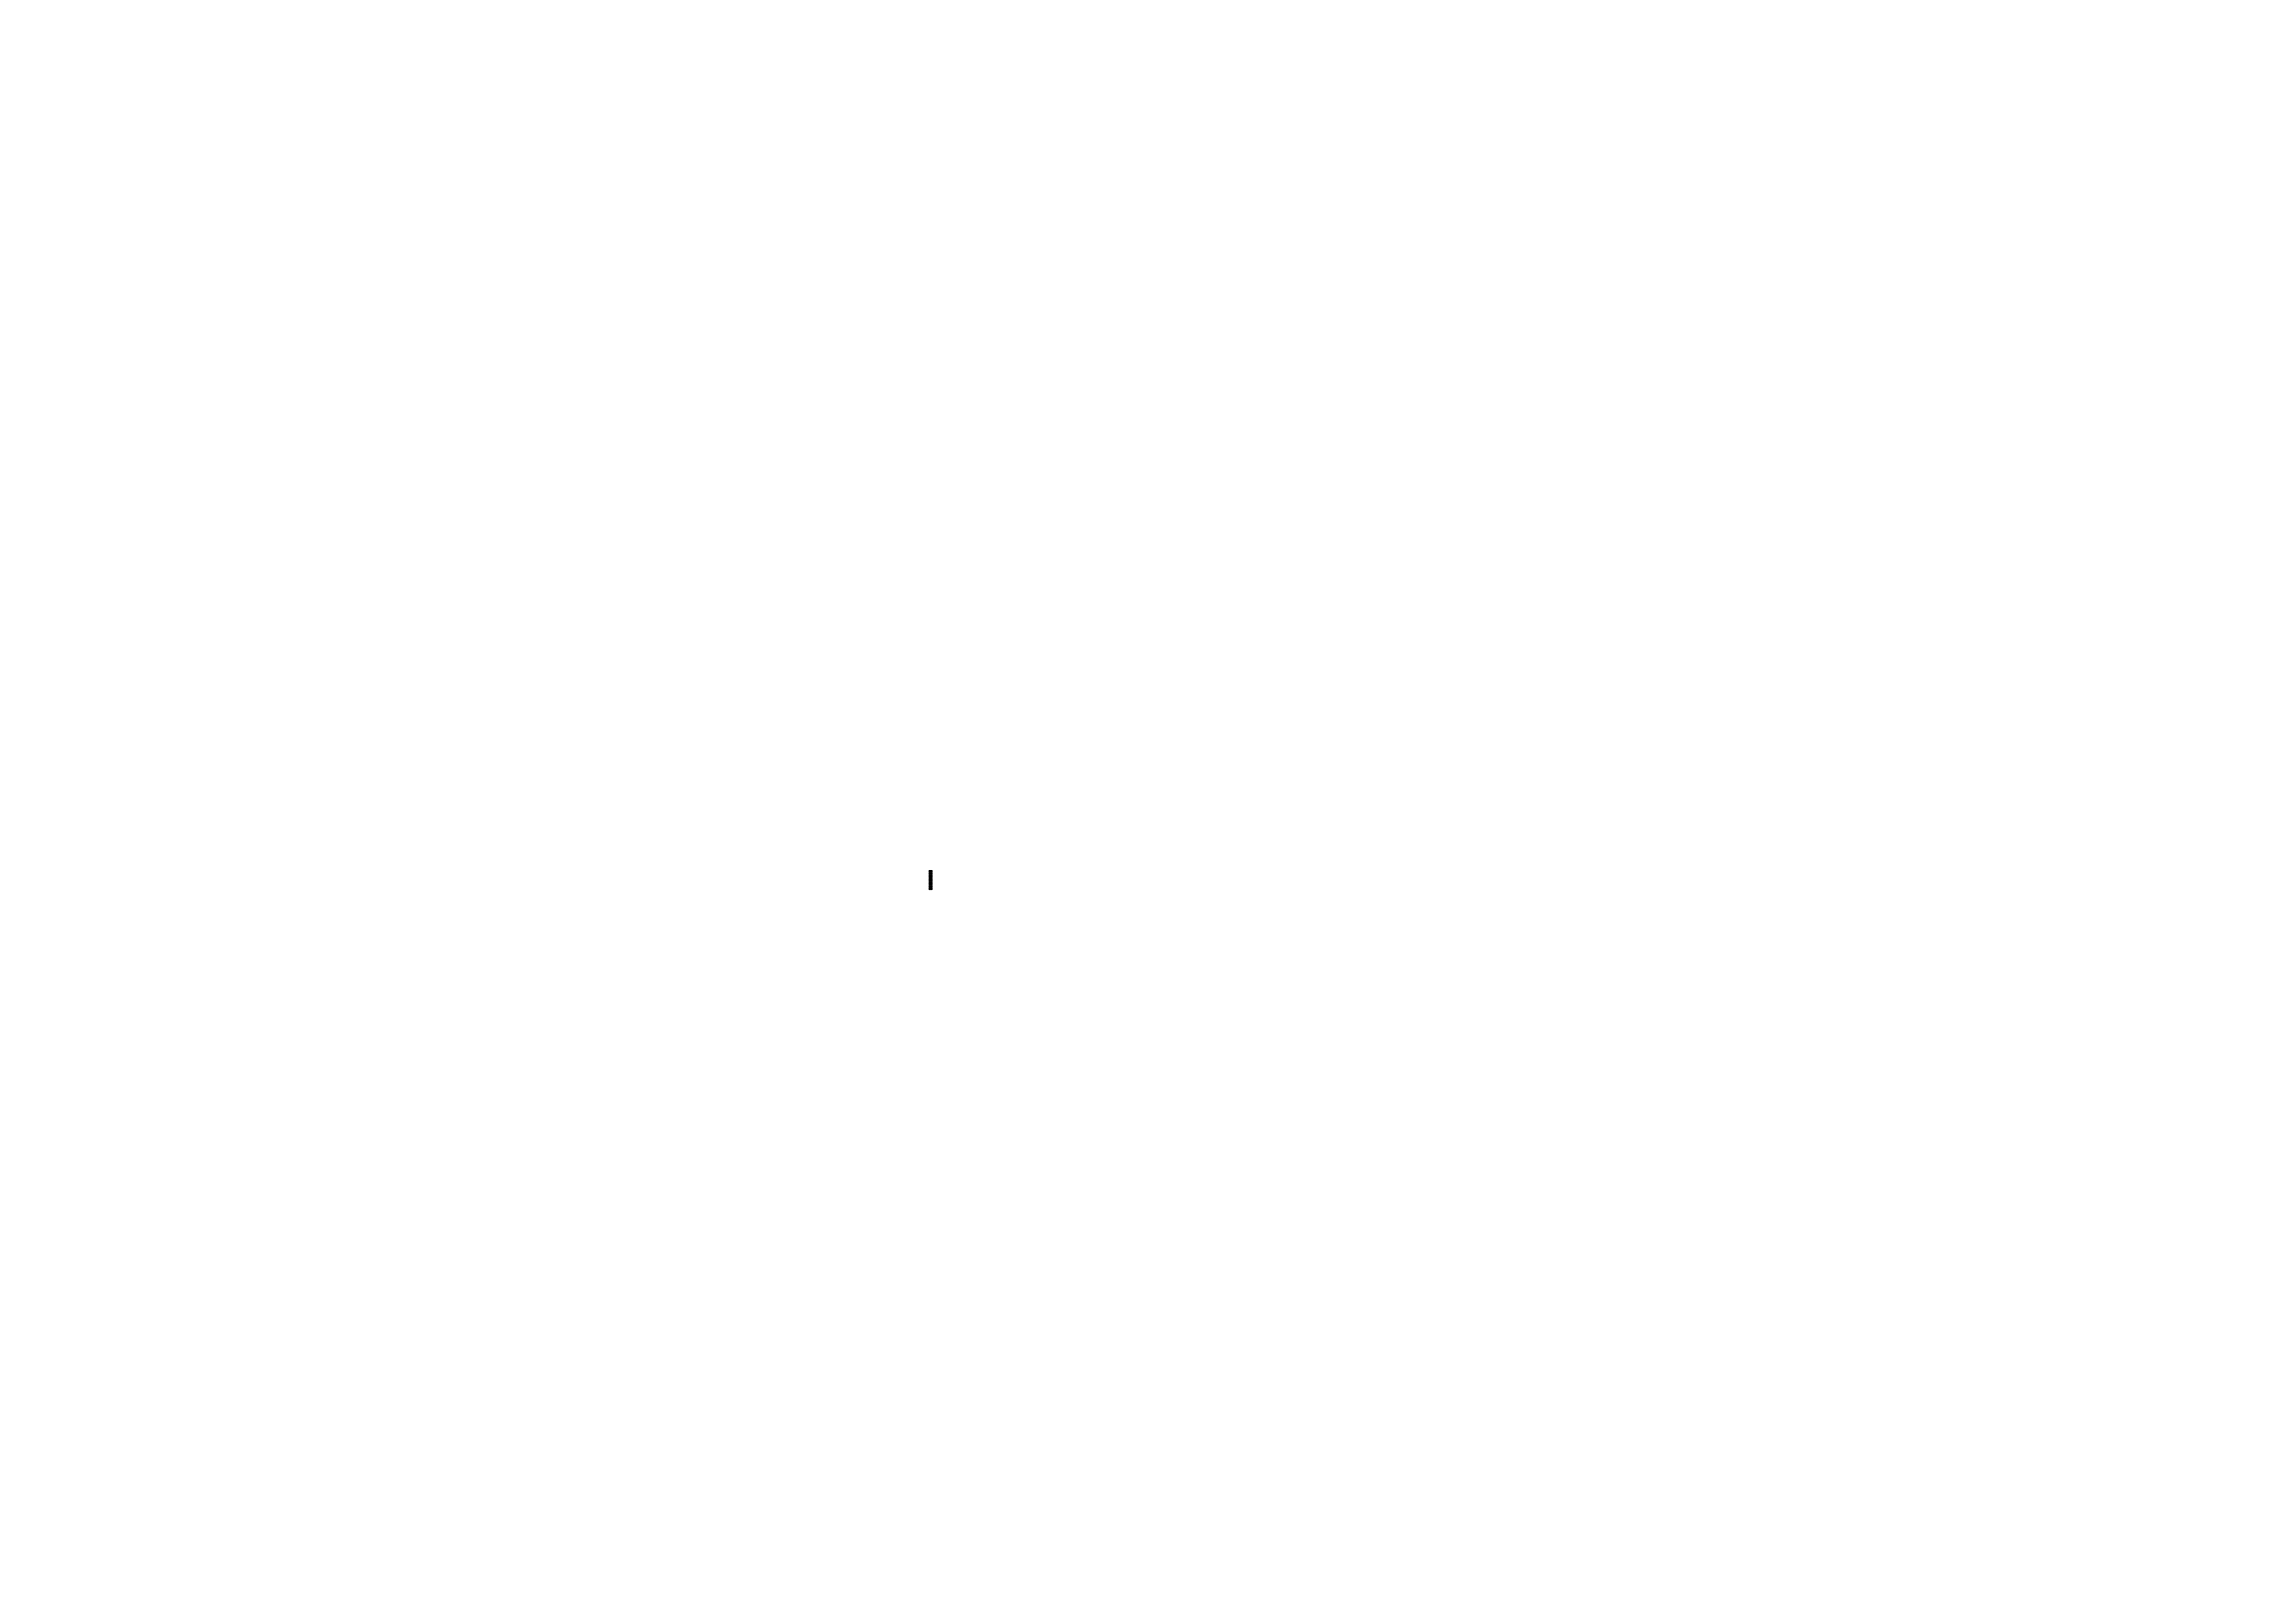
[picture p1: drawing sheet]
<svg xmlns="http://www.w3.org/2000/svg" width="841mm" height="594mm" viewBox="0 0 841 594" stroke-linecap="round" stroke-linejoin="round" font-family="sans-serif">
<path d="M340.5 318.8h1.1v.6h-1.1zM340.5 325.2h1.1v.6h-1.1zM340.5 324.4h1.1v.6h-1.1zM340.5 323.4h1.1v.3h-1.1zM340.5 322.4h1.1v.3h-1.1zM340.5 321.9h1.1v.3h-1.1zM340.5 320.9h1.1v.3h-1.1zM340.5 319.6h1.1v.6h-1.1zM340.5 320.4h1.1v.3h-1.1zM340.5 321.4h1.1v.3h-1.1zM340.5 322.9h1.1v.3h-1.1zM340.5 323.9h1.1v.3h-1.1z" fill="#000" stroke="#000" stroke-width=".37"/>
</svg>
